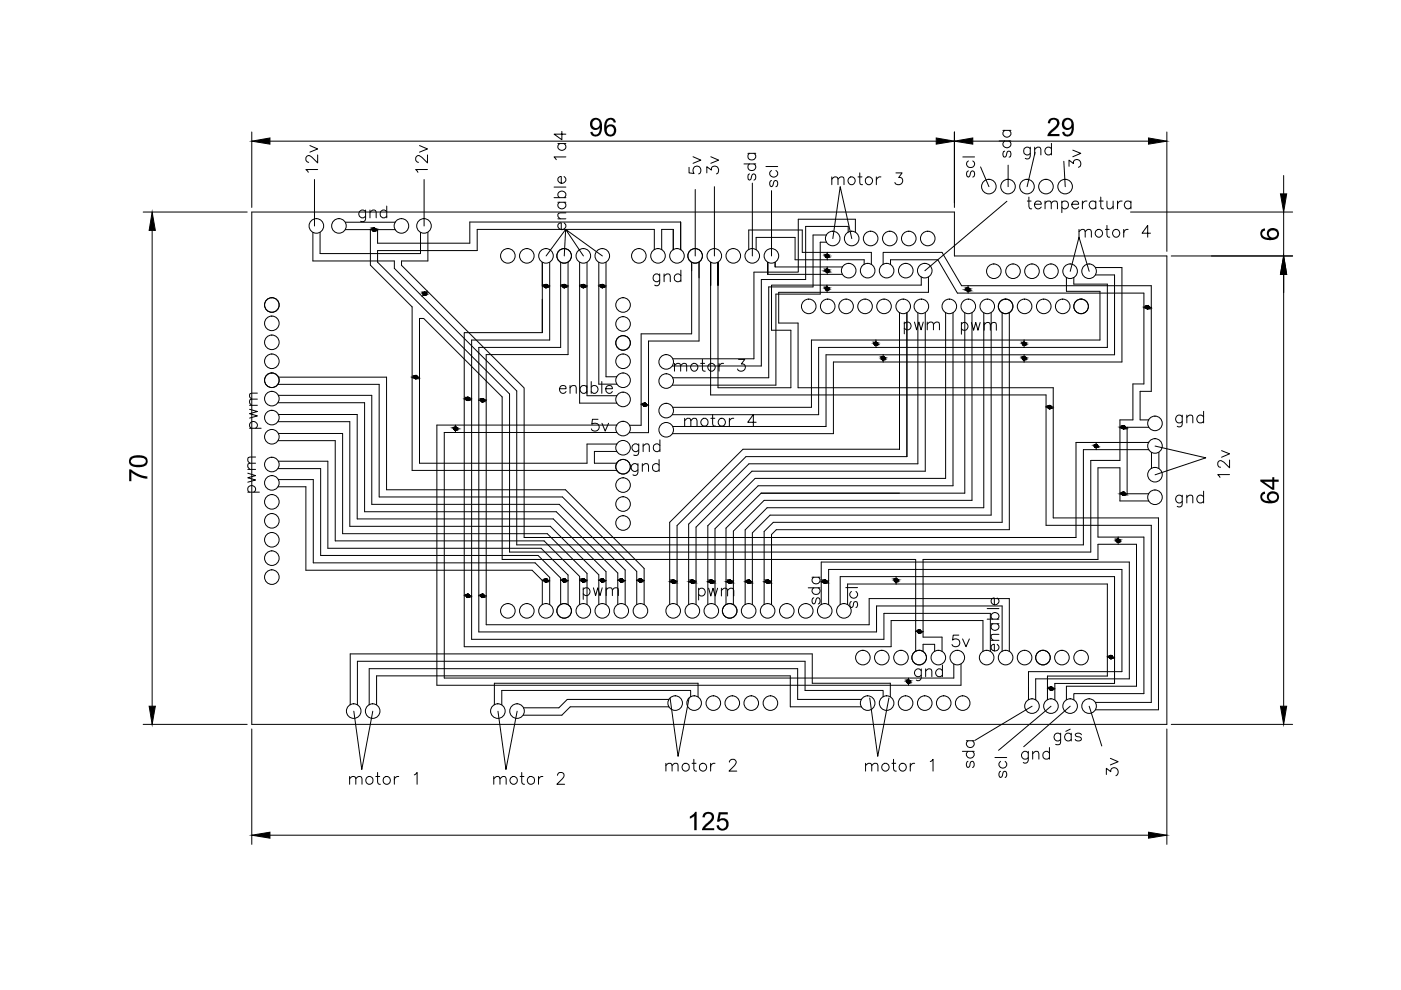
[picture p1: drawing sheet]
<svg xmlns="http://www.w3.org/2000/svg" width="297mm" height="210mm" viewBox="0 0 297 210" stroke-linecap="round" stroke-linejoin="round" font-family="sans-serif">
<!-- layer: 0 -->
<g fill="none" stroke="#000" stroke-width=".21">
<path d="M53.4 28v16M57.2 29.9h141.3M65.7 30.9l1.7 .7-1.7 .7M66.7 38.1v9.8M67.4 35.9h-2.5l.5 .6M67.4 32.9v1.6l-1.6-1.4a.61 .61 0 0 0-.9 .3l.1 .8 .4 .2M88.9 30.9l1.7 .7-1.7 .7M89.9 38.1v9.8M90.6 35.9h-2.5l.5 .6M90.6 32.9v1.6l-1.5-1.4a.57 .57 0 0 0-1 .3l.2 .8 .4 .2M117.5 39.7h2.5M118.3 30.4h1.7"/>
<path d="M118.7 30.4a.8 .8 0 0 0-.2 1.2 .8 .8 0 0 0 1.2 0 .8 .8 0 0 0-.1-1.2M119.1 27.9v1.7l-1.6-1.2h2.5M119.6 37.4a.8 .8 0 0 1 .2 1.2 .8 .8 0 0 1-1.2 .1 .8 .8 0 0 1-.1-1.2l.5-.1v1.5M120 33.3h-2.5l.4 .6M146.1 35.5v1.2l1.1 .1a.9 .9 0 0 1-.1-1.3 .9 .9 0 0 1 1.3 0 .9 .9 0 0 1-.1 1.3l-.2 .1M146.9 33.2l1.7 .8-1.7 .6M149.9 36.7v-1.4l.9 .8a.79 .79 0 0 1 .9-.9 .79 .79 0 0 1 .7 1.1l-.2 .4-.3 .2M150.7 33.2l1.7 .8-1.7 .6M151.5 39.6v14.7M157.7 34.8h2.5M158.6 32.5h1.6M158.9 36.9a.78 .78 0 0 0 0 1.3l.3-.1a1.16 1.16 0 0 1 .7-1.2 .73 .73 0 0 1 .4 .6 .73 .73 0 0 1-.4 .7"/>
<path d="M158.9 34.8a.78 .78 0 0 0-.1 1.1 .78 .78 0 0 0 1.2 0 .78 .78 0 0 0-.1-1.1M158.9 32.5a.78 .78 0 0 0-.1 1.2 .78 .78 0 0 0 1.2 0 .78 .78 0 0 0-.1-1.2M159.5 38.8v15.5M162.4 35.3h2.5M163.6 38.3a.73 .73 0 0 0-.4 .6 .73 .73 0 0 0 .4 .7l.2-.1 .4-1.1 .3-.1a.73 .73 0 0 1 .4 .6 .73 .73 0 0 1-.4 .7M163.6 36.2a.78 .78 0 0 0-.1 1.1 .78 .78 0 0 0 1.1 0 .78 .78 0 0 0-.1-1.1M176.4 38l.6-.5 .5 .1 .2 1.6M176.4 37.5v1.7M177.7 38l.6-.5 .6 .1v1.6M181.9 37.5h.9M182.3 36.7v2l.1 .3 .5 .2M185.8 37.5v1.7"/>
<path d="M186.8 37.5a.87 .87 0 0 0-1 .7M189.9 36.7h1.4l-.8 .9a.79 .79 0 0 1 .9 .9 .79 .79 0 0 1-1.1 .7l-.4-.2-.2-.3M202.4 28v16M204.1 33.3h2.5M205.3 36.2a.73 .73 0 0 0-.4 .7 .73 .73 0 0 0 .4 .6l.4-.3 .2-.8 .3-.2a.73 .73 0 0 1 .5 .7 .73 .73 0 0 1-.5 .6M205.3 34.1a.78 .78 0 0 0-.1 1.2 .78 .78 0 0 0 1.2 0 .78 .78 0 0 0-.2-1.2M206.2 29.9h37.3M207.9 35.4l1.8 4.2M211.8 29.9h2.5M212.6 27.6h1.7M213 32a.7 .7 0 0 0-.4 .7 .7 .7 0 0 0 .4 .6l.2-.1 .4-1.1 .4-.1a.7 .7 0 0 1 .4 .7 .7 .7 0 0 1-.4 .6M213 29.9a.8 .8 0 0 0-.1 1.2 .8 .8 0 0 0 1.2 0 .8 .8 0 0 0-.1-1.2"/>
<path d="M213 27.6a.8 .8 0 0 0-.1 1.2 .8 .8 0 0 0 1.2 0 .8 .8 0 0 0-.1-1.2M213.7 35v4.6M218.4 31.2v1.9a.64 .64 0 0 1-.3 .6 .64 .64 0 0 1-.7-.1M218.4 31.5a.79 .79 0 0 0-1.1-.1 .79 .79 0 0 0 0 1.2 .79 .79 0 0 0 1.1-.1M219.4 31.7l.6-.5 .6 .1 .1 1.6M219.4 31.2v1.7M219.5 32.3l-1.7 7.3M222.9 31.5a.79 .79 0 0 0-1.1-.1 .79 .79 0 0 0 0 1.2 .79 .79 0 0 0 1.1-.1M222.9 30.4v2.5M225.6 34.2l.2 5.4M226.7 35.3v-1.3l.9 .7a.81 .81 0 0 1 .9-.9 .81 .81 0 0 1 .7 1.1l-.2 .4-.4 .2M227.5 31.8l1.7 .7-1.7 .7"/>
<path d="M247.4 28v25.3M272.2 37.2v3.9M30.4 45h22M32.3 48.9v100.8M53.4 45h149v9.3h45v99.3h-194zM66.3 49.3v6h17.3v1.6l5.9 5.9M67.9 49.3v4.5h21.3v-4.5M73.2 47.1h10.6M73.2 48.7h10.6M77.5 44.5v1.9l-.1 .4a.73 .73 0 0 1-.9 .1M77.5 44.9a.81 .81 0 0 0-1.2-.1 .81 .81 0 0 0 0 1.2 .81 .81 0 0 0 1.2-.2M78.4 45l.6-.5 .6 .2 .2 1.5"/>
<path d="M78.4 44.5v1.7M78.5 48.7v7.5l8.9 8.9v34.6h43.4M80.1 48.7v2.9h19.5v-4.5h44.7v5.9M82 44.9a.79 .79 0 0 0-1.2-.1 .79 .79 0 0 0 0 1.1 .79 .79 0 0 0 1.2-.1M82 43.7v2.5M90.7 49.3v6h-5.6v1l5.5 5.4M115.8 54.3l4.1-5.7-.3 5.7M116.5 55.6v16.5h-16.5v63.5h87.4v-5.6h22.6v8.1M117.5 41.9h2.5M118.3 46.4h1.7M118.3 42.9h1.7M118.7 42.9a.78 .78 0 0 0-.2 1.1 .78 .78 0 0 0 1.2 0 .78 .78 0 0 0-.1-1.1"/>
<path d="M118.7 41.9a.78 .78 0 0 1-.2-1.1 .78 .78 0 0 1 1.2 0 .78 .78 0 0 1-.1 1.1M118.9 55.6v18.1h-17.4v60.3h84.3v-5.5h26.7v9.6M119.6 47.2a.8 .8 0 0 1 .2 1.2 .8 .8 0 0 1-1.2 .1 .8 .8 0 0 1-.1-1.1l.5-.2v1.5M120 45.1l-1.6 .2-.1 .5 .5 .6M120.4 55.6v19.6h-17.3v57.3h81.2v-5.6h29.7v11.2M122.9 55.6v29.9h7.9M123.7 54.3l-3.8-5.7 7.8 5.7M124.5 55.6v28.3h6.3M127 55.6v25.8h3.8M128.5 55.6v24.3h2.3M138.7 53v-4.4h-37.5v4.5h-21.1v2.5l27.9 27.9v33.6h123.3v-19.5h6.1v-7M139.9 58.1v1.9a.66 .66 0 0 1-1.1 .5"/>
<path d="M139.9 58.5a.78 .78 0 0 0-1.2-.2 .78 .78 0 0 0 0 1.2 .78 .78 0 0 0 1.2-.1M140.3 53v-4.4h2.4v4.4M140.8 58.5l.6-.4 .6 .1 .1 1.5M140.8 58.1v1.6M144.4 58.5a.78 .78 0 0 0-1.2-.2 .78 .78 0 0 0 0 1.2 .78 .78 0 0 0 1.2-.1M144.4 57.3v2.4M146.6 55.6v15.2h-10.7v19.4h-2.4M147.4 40.2v14.1M148.2 55.6v16.7h-10.7v19.4h-4.1M150.7 55.6v28.1h71.1v27.7h22.3v37.5h-11.8M152.2 55.6v4.9v-4.9M152.2 55.6v26.6h15.5v-12.2h-4.1v-9.5h11.7v1.5h21.6v-3.3"/>
<path d="M158.8 53v-4.2h11.3v4.7h5.3M160.3 53v-2.7h8.3v4.8h14.6v.9M162.8 58v-2.4v2.6M162.8 58.2h15.8M162.8 55.6v2.6M163.6 40.4v13.9M164.3 56.6v-1v1h14.3M175.2 49.8h-2.8v11h-9.4v19.3h-20.3M175.2 51.4h-1.3v11h-9.4v19.3h-21.9M175.4 55.1v-1.6h9.3v2.5M175.4 56.6v1.6M176.6 50.6l1.5-11 2.5 11"/>
<path d="M179.8 49.2v-1.2h-9v11.3h-9.4v18.3h-18.8M181.4 49.2v-2.7h-12.2v11.2h-9.3v18.4h-17.2M187.2 56v-2.5h12.5l4.2 7.1h1.3M188.8 56v-.9h10l4.2 7h2.2M195.3 58.7v1.8h-20M213.5 42.7l-17.4 14.7M217.8 42.6h.8M218.1 41.8v2l.2 .4 .4 .1M219.3 43.3h1.5a.76 .76 0 0 0-1.1-.6 .76 .76 0 0 0-.2 1.2 .73 .73 0 0 0 .6 .4 .73 .73 0 0 0 .7-.4M221.6 43.1a.86 .86 0 0 1 1.2-.4l.1 1.6M221.6 42.6v1.7M222.9 43.1a.86 .86 0 0 1 1.2-.4l.1 1.6"/>
<path d="M225.1 43a.78 .78 0 0 1 1.2-.1 .78 .78 0 0 1 0 1.1 .78 .78 0 0 1-1.2-.1M225.1 42.6v2.5M226.1 58.8v3h7.1v10.3h-61.2v14.3h-29.3M226.9 57.5l1.9-7.2 2.1 7.2M227.2 43.3h1.5a.76 .76 0 0 0-1.1-.6 .76 .76 0 0 0-.2 1.2 .73 .73 0 0 0 .6 .4 .73 .73 0 0 0 .7-.4M227.7 58.8v1.4h7.1v13.5h-17.7M228.8 49.1l.6-.5 .6 .2 .1 1.5M228.8 48.6v1.7M229.5 42.6v1.7M230.1 49.1l.6-.5 .6 .2 .1 1.5M230.5 42.6a.78 .78 0 0 0-1 .7M232.3 56.7h5.6v20.1h-61.2v15.1h-34.1"/>
<path d="M232.3 58.3h4v16.9h-61.2v15.2h-32.4M232.3 43a.78 .78 0 0 0-1.1-.1 .78 .78 0 0 0 0 1.1 .78 .78 0 0 0 1.1-.1M232.3 42.6v1.7M233 42.6h.9M233.4 41.8v2l.1 .4 .5 .1M234.4 48.6h.8M234.7 42.6l.1 1.6 .6 .1 .6-.5M234.7 47.8v2l.1 .4 .5 .1M236 42.6v1.7M236.9 42.6v1.7M237.9 42.6a.78 .78 0 0 0-1 .7M238.3 48.6v1.7"/>
<path d="M239.2 48.6a.79 .79 0 0 0-.9 .8M239.7 45h34.4M239.8 43a.78 .78 0 0 0-1.2-.1 .78 .78 0 0 0 0 1.1 .78 .78 0 0 0 1.2-.1M239.8 42.6v1.7M243.9 49.4h-1.8l1.2-1.6v2.5M248.3 54.3h25.8M272.2 45v9.3M272.2 58.2v91.5M59 80h23v23.8h37.9l16.7 16.7v7.7M87.4 80h1.5M89.5 62.8l20.1 20.1v32.6h120.1v-20.2h13.9M90.6 61.7l20.5 20.6v31.7h117v-20.2h15.5"/>
<path d="M90.6 61.7l-1.1 1.1M115 70.5h-16.6v14.1M115 63.5v7M116.5 60.7h-1.5v-5.1v14.9M118.9 60.7h1.5M122.9 60.7h1.6M127 60.7h1.5M143 77.5l.6-.5 .6 .2 .1 1.5M143 77v1.7M144.3 77.5l.6-.5 .6 .2 .1 1.5M148.5 77h.9M148.9 76.2v2l.1 .4 .5 .1"/>
<path d="M152.4 77v1.7M153.4 77a.87 .87 0 0 0-1 .7M156.6 76.2h1.3l-.7 1a.8 .8 0 0 1 .9 .9 .8 .8 0 0 1-1.2 .6l-.3-.1-.2-.4M175.3 62h-10.2v6.5h4.1v13.7h54.1v27.6h22.3v40.7h-13.3M185.7 72.1v1.6h31.4M185.7 73.7h-12.1v14.2h-31M187.2 75.2v1.6M190.7 66.3v29h-33.2l-15.5 15.4v17.5M191.7 68.6a.81 .81 0 0 1 1.2-.1 .81 .81 0 0 1 0 1.2 .81 .81 0 0 1-1.2-.1M191.7 68.3v2.5M192.3 66.3v30.5h-34.1l-14.6 14.6v16.8M193.9 68.3l.5 1.6 .4-1.6 .5 1.6 .4-1.6"/>
<path d="M194.6 66.3v32h-35.8l-12.8 12.8v17.1M196.2 66.3v33.6h-36.8l-11.8 11.9v16.4M196.6 68.7l.6-.4 .6 .1 .1 1.5M196.6 68.3v1.6M197.9 68.7l.6-.4 .6 .1 .1 1.5M200.5 66.3v35.1h-40.4l-10 10.1v16.7M202.1 66.3v36.7h-41.4l-9.1 9.1v16.1M203.8 68.7a.78 .78 0 0 1 1.2-.1 .78 .78 0 0 1 0 1.2 .78 .78 0 0 1-1.2-.1M203.8 68.4v2.5M204.6 66.3v38.3h-43.2l-7.5 7.4v16.2M206 68.4l.4 1.6 .5-1.6 .4 1.6 .5-1.6M206.1 66.3v39.8h-44.1l-6.5 6.5v15.6"/>
<path d="M208.6 66.3v41.4h-46l-4.6 4.7v15.8M208.7 68.9l.6-.5 .5 .1 .2 1.5M208.7 68.4v1.6M210 68.9l.6-.5 .6 .1v1.5M210.1 66.3v42.9h-46.8l-3.8 3.8v15.2M212.5 66.3v44.4h-48.5l-2 2v15.5M214 66.3v46h-49.4l-1 1v14.9M217.1 72.1v1.6M217.1 75.2v1.6M242.5 65.2h1.6M52.5 99.5h1.7M52.9 86.8l1.7 .4-1.7 .5 1.7 .5-1.7 .4"/>
<path d="M52.9 90.8h2.5M52.9 85.9h1.7M53.3 90.8a.8 .8 0 0 1-.2-1.2 .8 .8 0 0 1 1.2 0 .8 .8 0 0 1-.1 1.2M54.2 98.2l-1.6 .1-.1 .6 .5 .6M54.2 96.9l-1.6 .1a.86 .86 0 0 0 .4 1.2M54.6 84.6l-1.6 .2a.86 .86 0 0 0 .4 1.1M54.6 83.4l-1.6 .1-.1 .6 .5 .5M58.9 81.5h21.5v23.9h38.9l15.7 15.8v7M58.9 89.4h15.3v22.2h42.5l10.3 10.3v6.3M58.9 93.4h12.2v21.3h44.3l7.5 7.5v6M58.9 85.4h18.4v23.1h40.6l13.1 13v6.7M58.9 99.4h9.1v18.4h46.1l4.8 4.8v5.6"/>
<path d="M59 87.9h16.7v22.1h41.6l11.2 11.2v7M59 91.9h13.6v21.3h43.4l8.5 8.4v6.6M59 83.8h19.8v23.1h39.8l13.9 14v7.3M59 97.8h10.5v18.4h45.2l5.7 5.7v6.3M96.6 90.1h34.2M96.6 91.7h34.2M98.4 84.6v52.5h90.5v-5.5h19.5v6.5M98.4 84.6h1.6M101.5 84.9h1.6M118.6 82.4h1.4a.75 .75 0 0 0-1-.6 .75 .75 0 0 0-.3 1.2 .7 .7 0 0 0 .7 .4 .7 .7 0 0 0 .6-.4M120.9 82.2a.86 .86 0 0 1 1.1-.4l.2 1.6M120.9 81.7v1.7"/>
<path d="M124.4 82.1a.8 .8 0 0 0-1.2-.1 .8 .8 0 0 0 0 1.1 .8 .8 0 0 0 1.2-.1M124.4 81.7v1.7M125.3 82.1a.8 .8 0 0 1 1.2-.1 .8 .8 0 0 1 0 1.1 .8 .8 0 0 1-1.2-.1M125.3 80.9v2.5M126.8 88.9h-1.2l-.1 1.1a.9 .9 0 0 1 1.3-.1 .9 .9 0 0 1 0 1.3 .9 .9 0 0 1-1.3-.1l-.1-.2M127.6 80.9v2.5M127.6 89.7l.7 1.7 .7-1.7M128.4 82.4h1.4a.72 .72 0 0 0-.8-.7 .72 .72 0 0 0-.6 1 .74 .74 0 0 0 .6 .7 .74 .74 0 0 0 .8-.4M130.8 94.1h-6.3v4.1h-35.6v-30.7h.9l16.7 16.7v34.4h87.6v19.5M130.8 95.7h-4.8v2.5h4.8M135.3 98.3v1.9a.66 .66 0 0 1-1.1 .5M135.3 98.6a.81 .81 0 0 0-1.2-.1 .81 .81 0 0 0 0 1.2 .81 .81 0 0 0 1.2-.1"/>
<path d="M135.4 94.1l-.1 2.3a.73 .73 0 0 1-.9 .1M135.4 94.4a.8 .8 0 0 0-1.2-.1 .8 .8 0 0 0 0 1.2 .8 .8 0 0 0 1.2-.1M135.9 85.8h1.6M136.2 98.8l.6-.5 .6 .1 .1 1.5M136.2 98.3v1.6M136.4 94.6l.5-.5 .6 .1 .2 1.6M136.4 94.1v1.7M139.7 98.6a.79 .79 0 0 0-1.1-.1 .79 .79 0 0 0 0 1.2 .79 .79 0 0 0 1.1-.1M139.7 97.5v2.4M139.9 94.4a.78 .78 0 0 0-1.1-.1 .78 .78 0 0 0 0 1.2 .78 .78 0 0 0 1.1-.1M139.9 93.3v2.5M145.2 89.2l.6-.5 .5 .1 .2 1.5"/>
<path d="M145.2 88.7v1.6M146.5 89.2l.6-.5 .6 .1 .1 1.5M150.7 88.7h.9M151.1 87.9v2l.1 .4h.5M154.6 88.7v1.6M155.6 88.7a.79 .79 0 0 0-1 .7M160.3 89.5h-1.8l1.2-1.6v2.4M221.8 86.3h1.5M232.4 93.8v1.5M239 90.6h4.6M239 90.6v14.1M243.6 89h-1.9v-6h2.4v-22.4h-38.9v1.5h37.3v19.3h-2.3v7.6h-2.8v1.6h1.6"/>
<path d="M244.1 95.9v3.4M244.9 94.6l10.8 2.5-10.8 3.6M245.7 95.9v3.4M250.7 88v1.9a.64 .64 0 0 1-.4 .6 .64 .64 0 0 1-.7-.1M250.7 88.4a.78 .78 0 0 0-1.2-.1 .78 .78 0 0 0 0 1.1 .78 .78 0 0 0 1.2-.1M251.6 88.5l.6-.5 .6 .1 .1 1.6M251.6 88v1.7M255.2 88.4a.8 .8 0 0 0-1.2-.1 .8 .8 0 0 0 0 1.2 .8 .8 0 0 0 1.2-.2M255.2 87.2v2.5M259 95.5l1.7 .7-1.7 .7M260.7 97.5v1.7l-1.2-1.2a.79 .79 0 0 0-1.2-.1 .88 .88 0 0 0 .1 1.1l.4 .1M52.5 100.3l1.7 .5-1.7 .5 1.7 .5-1.7 .4"/>
<path d="M52.5 104.4h2.5M52.9 104.4a.78 .78 0 0 1-.1-1.2 .78 .78 0 0 1 1.1 0 .78 .78 0 0 1-.1 1.2M58.9 103.2h6v17.7h47.9l2.2 2.2M59 101.7h7.4v17.6h47.1l3 3.1v.7h-1.5M237.1 113.9v1.5M237.4 104.7v-5.5h-4.6v14.7h9.7v33.2h-14.8v1.3M239 104.7h-1.6v1.5h6.2M239 104.7h4.6M250.7 105v1.9a.64 .64 0 0 1-.4 .6 .64 .64 0 0 1-.7-.1M250.7 105.3a.79 .79 0 0 0-1.2-.1 .79 .79 0 0 0 0 1.2 .79 .79 0 0 0 1.2-.1M251.6 105.5l.6-.5 .6 .1 .1 1.5M251.6 105v1.6"/>
<path d="M255.2 105.3a.81 .81 0 0 0-1.2-.1 .81 .81 0 0 0 0 1.2 .81 .81 0 0 0 1.2-.1M255.2 104.1v2.5M260.7 100.6h-2.5l.5 .6M98.4 126.3h1.6M101.5 126.3h1.6M115 123.1v5.1M116.5 123.1v5.1M118.9 123.1h1.5M122.9 123.1h1.6M123.7 125a.8 .8 0 0 1 1.1-.2 .8 .8 0 0 1 0 1.2 .8 .8 0 0 1-1.1-.1M123.7 124.6v2.5M125.8 124.6l.5 1.7 .4-1.7 .5 1.7 .5-1.7"/>
<path d="M127 123.1h1.5M128.5 125.1a.86 .86 0 0 1 1.2-.4l.1 1.6M128.5 124.6v1.7M129.8 125.1a.86 .86 0 0 1 1.2-.4l.1 1.6M131 123.1h1.5M135 123.1h1.6M142 123.3h1.6M146 123.3h1.6M148.1 125.1a.79 .79 0 0 1 1.2-.1 .79 .79 0 0 1 0 1.1 .79 .79 0 0 1-1.2-.1M148.1 124.7v2.5M150.1 123.3h1.5M150.2 124.7l.5 1.7 .5-1.7 .4 1.7 .5-1.7"/>
<path d="M153 125.2l.5-.5 .6 .1 .2 1.6M153 124.7v1.7M153.9 123.3h1.6M154.3 125.2l.6-.5 .5 .1 .2 1.6M158 123.3h1.5M162 123.3h1.6M171.4 124.6h2.5M172.2 122.4h1.7M172.6 126.7a.73 .73 0 0 0-.5 .7 .73 .73 0 0 0 .5 .7l.2-.2 .3-1 .4-.2a.73 .73 0 0 1 .4 .7 .73 .73 0 0 1-.4 .7M172.6 124.6a.78 .78 0 0 0-.2 1.2 .78 .78 0 0 0 1.2 0 .78 .78 0 0 0-.1-1.2M172.6 122.4a.78 .78 0 0 0-.2 1.1 .78 .78 0 0 0 1.2 0 .78 .78 0 0 0-.1-1.1M174.1 128.2v-9h65.3v24.7h-19.8v4.5"/>
<path d="M174.1 123.3h1.6M175.7 128.2v-7.5h62.2v21.7h-19.8v6M178.1 128.2v-5.9h58.2v22.6h-12.7v3.5M179.3 124.6h2.5M179.7 128.2v-4.4h55.1v19.5h-12.7v5.1M180.5 127.6a.74 .74 0 0 0 0 1.2l.4-.3 .2-.9h.4a.74 .74 0 0 1 0 1.2M180.5 125.4a.81 .81 0 0 0-.1 1.2 .81 .81 0 0 0 1.2 0 .81 .81 0 0 0-.1-1.2M190 122.3v1.5M194.1 133.9h1.6M195.7 138.1v-1.5h2.5v1.5M199.7 138.1v-3h-4v-16.5h37.1v-3.2h8.2v30.1h-14.9v2.9M203.3 134.7h-1.2l-.1 1a.87 .87 0 0 1 1.3 0 .87 .87 0 0 1-.2 1.3 .87 .87 0 0 1-1.3-.3"/>
<path d="M204.1 135.5l.7 1.6 .7-1.6M209.3 131.3h2.5M209.3 129h2.5M210.1 135.8h1.7M210.1 132.2h1.7M210.5 132.2a.78 .78 0 0 0-.1 1.2 .78 .78 0 0 0 1.1 0 .78 .78 0 0 0-.1-1.2M210.5 131.3a.78 .78 0 0 1-.1-1.2 .78 .78 0 0 1 1.1 0 .78 .78 0 0 1-.1 1.2M211.4 136.6a.78 .78 0 0 1 .2 1.1 .78 .78 0 0 1-1.1 .1 .78 .78 0 0 1-.1-1.1l.4-.1v1.4M211.4 126.8a.8 .8 0 0 1 .2 1.1 .8 .8 0 0 1-1.1 .2 .8 .8 0 0 1-.1-1.2l.4-.1v1.4M211.8 134.5l-1.6 .1a.86 .86 0 0 0 .4 1.2M234.8 139.3h1.5M30.4 153.6h22"/>
<path d="M53.4 154.6v24.4M75 150.8l1.7 12.4 2.3-12.4M79.8 149.4v-6.1h87.8v6.6h15M105.6 150.8l1.7 12.4 2.3-12.4M141.8 148.3h-21.5l-1.8 1.8h-7.5M141.8 149.9h-20.9l-1.8 1.7h-8.1M142.1 148l1.7 12.4 2.3-12.4M146.4 147.7v-1.3h-40v3M148 147.7v-2.8h-43.2v4.5M182.6 148.3h-13.5v-6.5h-90.8v7.6M184.4 148l1.7 12.4 2.4-12.4M187.2 147.7v-1.3h-16.5v-6.2h-94.9v9.2"/>
<path d="M188.8 147.7v-2.8h-16.6v-6.3h-97.9v10.8M192.6 143.8h-98.4v-52.1h2.4v-1.6h-4v55.2h100M195.3 141.8v1.9a.66 .66 0 0 1-1 .5M195.3 142.2a.8 .8 0 0 0-1.2-.1 .8 .8 0 0 0 0 1.2 .8 .8 0 0 0 1.2-.2M196.3 142.3l.6-.5 .5 .1 .2 1.6M196.3 141.8v1.7M199.8 142.2a.8 .8 0 0 0-1.2-.1 .8 .8 0 0 0 0 1.2 .8 .8 0 0 0 1.2-.2M199.8 141v2.5M202.2 140.8v3h-9.6v1.5h11.2v-4.5M204 159.3h2.5M204.9 157.1h1.6M205.2 159.3a.81 .81 0 0 0-.1 1.2 .81 .81 0 0 0 1.2 0 .81 .81 0 0 0-.1-1.2"/>
<path d="M205.2 157.1a.81 .81 0 0 0-.1 1.1 .81 .81 0 0 0 1.2 0 .81 .81 0 0 0-.1-1.1M218 159.3v1.9a.66 .66 0 0 1-1 .5M218 159.7a.8 .8 0 0 0-1.2-.1 .8 .8 0 0 0 0 1.1 .8 .8 0 0 0 1.2-.1M218.1 146h.1M218.8 149.7l-12.1 7.3M218.9 159.8l.6-.5 .6 .1 .2 1.6M218.9 159.3v1.7M222.1 146h1.5M222.5 159.7a.78 .78 0 0 0-1.1-.1 .78 .78 0 0 0 0 1.1 .78 .78 0 0 0 1.1-.1M222.5 158.5v2.5M222.8 149.7l-11.1 9.4M224.9 155.4l-.1 2.3a.81 .81 0 0 1-1 .1"/>
<path d="M224.9 155.8a.79 .79 0 0 0-1.2-.1 .79 .79 0 0 0 0 1.2 .79 .79 0 0 0 1.2-.1M226.9 154.6l-.9 .5M226.9 149.7l-9.9 8.6M227.1 155.8a.79 .79 0 0 0-1.1-.1 .79 .79 0 0 0 0 1.2 .79 .79 0 0 0 1.1-.1M227.1 155.4v1.7M229.3 155.8a.78 .78 0 0 0-1.3 0l.3 .4 .9 .2 .1 .4a.78 .78 0 0 1-1.3 0M230.9 149.7l2.7 8.5M247.4 154.6v24.4M248.3 153.6h25.8M57.2 177.1h186.3M74.1 165.1l.6-.5 .6 .2 .1 1.5M74.1 164.6v1.7"/>
<path d="M75.4 165.1l.6-.5 .6 .2 .2 1.5M79.7 164.6h.8M80.1 163.8v2l.1 .4 .4 .1M83.6 164.6v1.7M84.5 164.6a.79 .79 0 0 0-.9 .8M87.8 164.3l.6-.5v2.5M104.7 165.1l.6-.5 .6 .2 .1 1.5M104.7 164.6v1.7M106 165.1l.6-.5 .6 .2 .1 1.5M110.3 164.6h.8M110.6 163.8v2l.1 .4 .5 .1M114.2 164.6v1.7"/>
<path d="M115.1 164.6a.79 .79 0 0 0-.9 .8M118.2 164.4l.2-.5a.8 .8 0 0 1 1.1 .1 .85 .85 0 0 1-.2 1.1l-1.2 1.2h1.6M141.2 162.3l.6-.5 .6 .2 .1 1.5M141.2 161.8v1.7M142.5 162.3l.6-.5 .6 .2 .1 1.5M146.7 161.8h.9M147.1 161v2l.1 .4 .5 .1M150.7 161.8v1.7M151.6 161.8a.79 .79 0 0 0-.9 .8M154.6 161.6v-.1a.79 .79 0 0 1 1-.5l.2 .1a.55 .55 0 0 1 .2 .9l-1.4 1.5h1.6M183.5 162.3l.6-.5 .6 .2 .1 1.5M183.5 161.8v1.7"/>
<path d="M184.8 162.3l.6-.5 .6 .2 .1 1.5M189.1 161.8h.8M189.4 161v2l.2 .4 .4 .1M193 161.8v1.7M193.9 161.8a.79 .79 0 0 0-.9 .8M197.2 161.5l.6-.5v2.5M205.2 161.4a.79 .79 0 0 0 0 1.3l.4-.3 .2-.9 .4-.1a.79 .79 0 0 1 0 1.3M210.9 160.6h2.5M212.1 163.5a.79 .79 0 0 0 0 1.3 1.17 1.17 0 0 0 .6-1.1l.4-.2a.79 .79 0 0 1 0 1.3M212.1 161.4a.81 .81 0 0 0-.1 1.2 .81 .81 0 0 0 1.2 0 .81 .81 0 0 0-.1-1.2M234.6 164.2v-1.3l.9 .7a.82 .82 0 0 1 .9-.8 .82 .82 0 0 1 .7 1.1l-.2 .3-.3 .3M235.4 160.8l1.7 .7-1.7 .7"/>
<circle cx="180.6" cy="38.3" r=".8"/>
<circle cx="184.2" cy="38.3" r=".81"/>
<circle cx="209.7" cy="39.6" r="1.55"/>
<circle cx="213.7" cy="39.6" r="1.55"/>
<circle cx="217.7" cy="39.6" r="1.55"/>
<circle cx="221.8" cy="39.6" r="1.55"/>
<circle cx="225.8" cy="39.6" r="1.55"/>
<circle cx="67.1" cy="47.9" r="1.55"/>
<circle cx="71.9" cy="47.9" r="1.55"/>
<circle cx="79.3" cy="48.7" r=".36"/>
<circle cx="85.1" cy="47.9" r="1.55"/>
<circle cx="89.9" cy="47.9" r="1.55"/>
<circle cx="107.7" cy="54.3" r="1.55"/>
<circle cx="111.7" cy="54.3" r="1.55"/>
<circle cx="115.8" cy="54.3" r="1.55"/>
<circle cx="119.6" cy="54.3" r="1.55"/>
<circle cx="123.7" cy="54.3" r="1.55"/>
<circle cx="127.7" cy="54.3" r="1.55"/>
<circle cx="135.4" cy="54.3" r="1.55"/>
<circle cx="139.5" cy="54.3" r="1.55"/>
<circle cx="143.5" cy="54.3" r="1.55"/>
<circle cx="147.4" cy="54.3" r="1.55"/>
<circle cx="151.4" cy="54.3" r="1.55"/>
<circle cx="155.5" cy="54.3" r="1.55"/>
<circle cx="159.5" cy="54.3" r="1.55"/>
<circle cx="163.6" cy="54.3" r="1.55"/>
<circle cx="175.4" cy="54.3" r=".36"/>
<circle cx="175.4" cy="57.4" r=".36"/>
<circle cx="176.6" cy="50.6" r="1.55"/>
<circle cx="179.9" cy="57.4" r="1.55"/>
<circle cx="180.6" cy="50.6" r="1.55"/>
<circle cx="184" cy="57.4" r="1.55"/>
<circle cx="184.6" cy="50.6" r="1.55"/>
<circle cx="188" cy="57.4" r="1.55"/>
<circle cx="188.7" cy="50.6" r="1.55"/>
<circle cx="192" cy="57.4" r="1.55"/>
<circle cx="192.7" cy="50.6" r="1.55"/>
<circle cx="196.1" cy="57.4" r="1.55"/>
<circle cx="196.7" cy="50.6" r="1.55"/>
<circle cx="210.7" cy="57.5" r="1.55"/>
<circle cx="214.8" cy="57.5" r="1.55"/>
<circle cx="218.8" cy="57.5" r="1.55"/>
<circle cx="222.8" cy="57.5" r="1.55"/>
<circle cx="226.9" cy="57.5" r="1.55"/>
<circle cx="230.9" cy="57.5" r="1.55"/>
<circle cx="233" cy="49.4" r=".81"/>
<circle cx="236.6" cy="49.4" r=".8"/>
<circle cx="57.6" cy="72.6" r="1.55"/>
<circle cx="57.6" cy="68.6" r="1.55"/>
<circle cx="57.6" cy="76.6" r="1.55"/>
<circle cx="57.6" cy="64.7" r="1.55"/>
<circle cx="88.1" cy="79.9" r=".36"/>
<circle cx="90" cy="62.3" r=".36"/>
<circle cx="115.8" cy="60.6" r=".36"/>
<circle cx="119.6" cy="60.6" r=".36"/>
<circle cx="123.7" cy="60.6" r=".36"/>
<circle cx="127.7" cy="60.6" r=".36"/>
<circle cx="132.1" cy="68.7" r="1.55"/>
<circle cx="132.1" cy="76.6" r="1.55"/>
<circle cx="132.1" cy="72.7" r="1.55"/>
<circle cx="132.1" cy="64.7" r="1.55"/>
<circle cx="141.2" cy="76.7" r="1.55"/>
<circle cx="147.2" cy="77.8" r=".8"/>
<circle cx="150.9" cy="77.8" r=".81"/>
<circle cx="171.5" cy="65" r="1.55"/>
<circle cx="175.3" cy="61.2" r=".36"/>
<circle cx="175.5" cy="65" r="1.55"/>
<circle cx="179.4" cy="65" r="1.55"/>
<circle cx="183.4" cy="65" r="1.55"/>
<circle cx="185.7" cy="72.9" r=".36"/>
<circle cx="187.2" cy="76" r=".36"/>
<circle cx="187.4" cy="65" r="1.55"/>
<circle cx="191.5" cy="65" r="1.55"/>
<circle cx="195.3" cy="65" r="1.55"/>
<circle cx="201.3" cy="65" r="1.55"/>
<circle cx="205.2" cy="61.4" r=".36"/>
<circle cx="205.3" cy="65" r="1.55"/>
<circle cx="209.3" cy="65" r="1.55"/>
<circle cx="213.2" cy="65" r="1.55"/>
<circle cx="217.1" cy="76" r=".36"/>
<circle cx="217.1" cy="72.9" r=".36"/>
<circle cx="217.2" cy="65" r="1.55"/>
<circle cx="221.3" cy="65" r="1.55"/>
<circle cx="225.3" cy="65" r="1.55"/>
<circle cx="229.2" cy="65" r="1.55"/>
<circle cx="243.3" cy="65.1" r=".36"/>
<circle cx="57.6" cy="88.5" r="1.55"/>
<circle cx="57.6" cy="80.6" r="1.55"/>
<circle cx="57.6" cy="92.6" r="1.55"/>
<circle cx="57.6" cy="84.5" r="1.55"/>
<circle cx="57.6" cy="98.5" r="1.55"/>
<circle cx="96.5" cy="90.9" r=".36"/>
<circle cx="99.2" cy="84.6" r=".36"/>
<circle cx="102.3" cy="84.9" r=".36"/>
<circle cx="132.1" cy="99" r="1.55"/>
<circle cx="132.1" cy="80.6" r="1.55"/>
<circle cx="132.1" cy="94.9" r="1.55"/>
<circle cx="132.1" cy="84.7" r="1.55"/>
<circle cx="132.1" cy="90.9" r="1.55"/>
<circle cx="136.7" cy="85.8" r=".36"/>
<circle cx="141.2" cy="87.1" r="1.55"/>
<circle cx="141.2" cy="91.1" r="1.55"/>
<circle cx="141.2" cy="80.8" r="1.55"/>
<circle cx="149.4" cy="89.5" r=".83"/>
<circle cx="153" cy="89.5" r=".82"/>
<circle cx="222.5" cy="86.3" r=".36"/>
<circle cx="232.4" cy="94.6" r=".36"/>
<circle cx="238.2" cy="90.6" r=".36"/>
<circle cx="244.9" cy="89.8" r="1.55"/>
<circle cx="244.9" cy="94.6" r="1.55"/>
<circle cx="57.6" cy="114.4" r="1.55"/>
<circle cx="57.6" cy="110.4" r="1.55"/>
<circle cx="57.6" cy="118.3" r="1.55"/>
<circle cx="57.6" cy="102.4" r="1.55"/>
<circle cx="57.6" cy="106.4" r="1.55"/>
<circle cx="132.1" cy="102.8" r="1.55"/>
<circle cx="132.1" cy="110.9" r="1.55"/>
<circle cx="132.1" cy="106.9" r="1.55"/>
<circle cx="237" cy="114.6" r=".36"/>
<circle cx="238.2" cy="104.7" r=".36"/>
<circle cx="244.9" cy="100.6" r="1.55"/>
<circle cx="244.9" cy="105.4" r="1.55"/>
<circle cx="57.6" cy="122.4" r="1.55"/>
<circle cx="99.2" cy="126.3" r=".36"/>
<circle cx="102.3" cy="126.3" r=".36"/>
<circle cx="107.7" cy="129.5" r="1.55"/>
<circle cx="111.7" cy="129.5" r="1.55"/>
<circle cx="115.8" cy="129.5" r="1.55"/>
<circle cx="115.8" cy="123" r=".36"/>
<circle cx="119.6" cy="129.5" r="1.55"/>
<circle cx="119.6" cy="123" r=".36"/>
<circle cx="123.7" cy="129.5" r="1.55"/>
<circle cx="123.7" cy="123" r=".36"/>
<circle cx="127.7" cy="129.5" r="1.55"/>
<circle cx="127.7" cy="123" r=".36"/>
<circle cx="131.7" cy="129.5" r="1.55"/>
<circle cx="131.7" cy="123" r=".36"/>
<circle cx="135.8" cy="129.5" r="1.55"/>
<circle cx="135.8" cy="123" r=".36"/>
<circle cx="142.7" cy="129.5" r="1.55"/>
<circle cx="142.7" cy="123.3" r=".36"/>
<circle cx="146.8" cy="129.5" r="1.55"/>
<circle cx="146.8" cy="123.3" r=".36"/>
<circle cx="150.8" cy="129.5" r="1.55"/>
<circle cx="150.8" cy="123.3" r=".36"/>
<circle cx="154.7" cy="129.5" r="1.55"/>
<circle cx="154.7" cy="123.3" r=".36"/>
<circle cx="158.7" cy="129.5" r="1.55"/>
<circle cx="158.7" cy="123.3" r=".36"/>
<circle cx="162.8" cy="129.5" r="1.55"/>
<circle cx="162.8" cy="123.3" r=".36"/>
<circle cx="166.8" cy="129.5" r="1.55"/>
<circle cx="170.8" cy="129.5" r="1.55"/>
<circle cx="174.9" cy="129.5" r="1.55"/>
<circle cx="174.9" cy="123.3" r=".36"/>
<circle cx="178.9" cy="129.5" r="1.55"/>
<circle cx="182.9" cy="139.4" r="1.55"/>
<circle cx="187" cy="139.4" r="1.55"/>
<circle cx="190" cy="123" r=".36"/>
<circle cx="191" cy="139.4" r="1.55"/>
<circle cx="194.9" cy="139.4" r="1.55"/>
<circle cx="194.9" cy="133.9" r=".36"/>
<circle cx="198.9" cy="139.4" r="1.55"/>
<circle cx="203" cy="139.4" r="1.55"/>
<circle cx="209.2" cy="139.4" r="1.55"/>
<circle cx="213.2" cy="139.4" r="1.55"/>
<circle cx="217.2" cy="139.4" r="1.55"/>
<circle cx="221.1" cy="139.4" r="1.55"/>
<circle cx="225.1" cy="139.4" r="1.55"/>
<circle cx="229.2" cy="139.4" r="1.55"/>
<circle cx="235.5" cy="139.3" r=".36"/>
<circle cx="75" cy="150.8" r="1.55"/>
<circle cx="79" cy="150.8" r="1.55"/>
<circle cx="105.6" cy="150.8" r="1.55"/>
<circle cx="109.6" cy="150.8" r="1.55"/>
<circle cx="143.1" cy="149.1" r="1.55"/>
<circle cx="147.2" cy="149.1" r="1.55"/>
<circle cx="151.2" cy="149.1" r="1.55"/>
<circle cx="155.3" cy="149.1" r="1.55"/>
<circle cx="159.3" cy="149.1" r="1.55"/>
<circle cx="163.3" cy="149.1" r="1.55"/>
<circle cx="184" cy="149.1" r="1.55"/>
<circle cx="188" cy="149.1" r="1.55"/>
<circle cx="192" cy="149.1" r="1.55"/>
<circle cx="192.6" cy="144.5" r=".36"/>
<circle cx="196.1" cy="149.1" r="1.55"/>
<circle cx="200.1" cy="149.1" r="1.55"/>
<circle cx="204.1" cy="149.1" r="1.55"/>
<circle cx="218.8" cy="149.7" r="1.55"/>
<circle cx="222.8" cy="149.7" r="1.55"/>
<circle cx="222.8" cy="146" r=".36"/>
<circle cx="226.9" cy="149.7" r="1.55"/>
<circle cx="230.9" cy="149.7" r="1.55"/>
<circle cx="78.3" cy="165.4" r=".83"/>
<circle cx="82" cy="165.4" r=".83"/>
<circle cx="108.9" cy="165.4" r=".83"/>
<circle cx="112.6" cy="165.4" r=".83"/>
<circle cx="145.4" cy="162.6" r=".83"/>
<circle cx="149" cy="162.7" r=".83"/>
<circle cx="187.7" cy="162.6" r=".83"/>
<circle cx="191.4" cy="162.6" r=".82"/>
</g>
<g fill="#000" stroke="#000" stroke-width=".21">
<path d="M53.4 29.9l3.8-.6v1.3zM198.5 29.3l3.9 .6-3.9 .7zM202.4 29.9l3.8-.6v1.3zM243.5 29.3l3.9 .6-3.9 .7zM32.3 45l.6 3.9h-1.3zM79 48.4l.2 .2h-.2zM79.1 49h.4zM79.2 48.3h.2zM79.3 48.7h.3v.1zM175.1 54l.1 .1h-.2zM175 57.2h.2zM175.2 54.6h.4z"/>
<path d="M175.2 57.7h.4zM175.3 53.9h.2zM175.3 57.1h.2zM175.4 54.3h.3v.1zM175.4 57.4h.3v.1zM272.2 54.3l.6 3.9h-1.3zM271.5 41.1h1.3l-.6 3.9zM87.9 79.7l.1 .1zM88.1 80h.4v.1zM88.1 79.6h.1zM89.8 62l.1 .1h-.2zM89.8 62.6h.5z"/>
<path d="M90 61.9h.2zM90 62.3h.4v.1zM115.5 60.4l.1 .1h-.2zM115.6 61h.4zM115.7 60.3h.2zM115.8 60.7h.3v.1zM119.4 60.4l.1 .1h-.2zM119.4 61h.4zM119.5 60.3h.3zM119.6 60.7h.4v.1zM123.4 60.4l.1 .1h-.1zM123.5 61h.4z"/>
<path d="M123.6 60.3h.2zM123.7 60.7h.3v.1zM127.5 60.4l.1 .1h-.2zM127.5 61h.4zM127.6 60.3h.2zM127.7 60.7h.4v.1zM175.1 61l.1 .1h-.2zM175.1 61.5h.5zM175.3 60.9h.2zM175.3 61.2h.4v.1zM185.4 72.7h.2zM185.5 73.2h.4z"/>
<path d="M185.6 72.6h.2zM185.7 72.9h.4v.1zM187 75.7l.1 .2h-.2zM187.1 76.3h.4zM187.2 75.6h.2zM187.2 76h.4v.1zM204.9 61.2h.2zM205 61.6h.4zM205.1 61h.3zM205.2 61.4h.4v.1zM216.9 72.6l.1 .1h-.2zM216.9 75.7l.1 .2h-.2z"/>
<path d="M216.9 73.2h.4zM216.9 76.3h.4zM217 72.5l.3 .1zM217 75.6h.3zM217.1 72.9h.4v.1zM217.1 76h.4v.1zM243 65h.2zM243.1 65.4h.4zM243.3 65.2h.4l-.1 .1zM243.2 64.8h.2zM87.9 80.2h.4zM96.3 90.6l.1 .2h-.1z"/>
<path d="M96.4 91.2h.4zM96.6 90.9h.3v.2zM96.5 90.6h.2zM98.8 84.4h.3zM99 84.8h.4zM99.1 84.2h.3zM99.2 84.6h.4l-.1 .1zM102.1 84.6l.1 .2h-.2zM102.1 85.2h.4zM102.2 84.5h.2zM102.3 84.9h.4l-.1 .1zM136.4 85.6h.2z"/>
<path d="M136.5 86.1h.4zM136.7 85.8h.4l-.1 .1zM136.6 85.5l.2-.1zM222.3 86.1l.1 .1h-.2zM222.3 86.6h.5zM222.4 86h.3zM222.5 86.3h.4v.2zM232.2 94.3v.1h-.1zM232.2 94.9h.4zM232.4 94.6h.3v.1zM232.3 94.2h.2zM237.9 90.4h.2z"/>
<path d="M238 90.8h.4zM238.2 90.6h.3v.1zM238.1 90.3h.2zM236.8 114.4l.1 .1h-.2zM236.9 114.9h.3zM236.9 114.3h.3zM237.1 114.6h.3v.2zM237.9 104.5h.2zM238 105h.4zM238.2 104.7h.3v.1zM238.1 104.4h.2zM98.9 126.1l.2 .1h-.3z"/>
<path d="M99 126.6h.4zM99.2 126.3h.4l-.1 .2zM99.1 126h.2zM102.1 126.1l.1 .1h-.2zM102.1 126.6h.4zM102.3 126.3h.4l-.1 .2zM102.2 126h.2zM115.5 122.8l.1 .1h-.2zM115.6 123.4h.4zM115.8 123.1h.3v.1zM115.7 122.7h.2zM119.4 122.8l.1 .1h-.2z"/>
<path d="M119.4 123.4h.4zM119.6 123.1h.4v.1zM119.5 122.7h.2zM123.4 122.8l.1 .1h-.1zM123.5 123.4h.4zM123.6 122.7h.2zM123.7 123.1h.3v.1zM127.5 122.8l.1 .1h-.2zM127.5 123.4h.4zM127.7 123.1h.4v.1zM127.6 122.7h.2zM131.5 122.8l.1 .1h-.2z"/>
<path d="M131.5 123.4h.5zM131.7 123.1h.4v.1zM131.7 122.7h.1zM135.6 122.8v.1h-.1zM135.6 123.4h.4zM135.8 123.1h.3v.1zM135.7 122.7h.2zM142.5 123.1h.1zM142.6 123.6h.4zM142.7 123h.2zM142.7 123.3h.4v.1zM146.5 123.1h.2z"/>
<path d="M146.6 123.6h.4zM146.7 123h.2zM146.8 123.3h.4v.1zM150.5 123.1h.2zM150.6 123.6h.4zM150.7 122.9l.3 .1zM150.8 123.3h.4v.1zM154.4 123.1h.2zM154.5 123.6h.4zM154.6 123h.3zM154.7 123.3h.4v.1zM158.5 123.1h.1h-.2z"/>
<path d="M158.5 123.6h.5zM158.8 123.3h.3v.1zM158.6 123h.2zM162.5 123.1h.1zM162.6 123.6h.4zM162.7 123h.2zM162.8 123.3h.4l-.1 .1zM174.6 123.1h.2zM174.7 123.6h.4zM174.8 123h.2zM174.9 123.3h.4l-.1 .1zM189.7 122.9h.2z"/>
<path d="M189.8 123.4h.4zM189.9 122.7h.2zM190 123.1h.4l-.1 .1zM194.6 133.6l.2 .2h-.2zM194.7 134.2h.4zM194.9 133.9h.4l-.1 .1zM194.8 133.6h.2zM235.3 139.1l.1 .1h-.2zM235.3 139.6h.5zM235.5 139.3h.4v.1zM235.4 139h.2zM31.6 149.7h1.3l-.6 3.9z"/>
<path d="M192.4 144.3v.1h-.1zM192.4 144.8h.4zM192.5 144.2h.2zM192.6 144.5h.4l-.1 .2zM222.6 145.8h.1zM222.6 146.3h.5zM222.8 146h.4v.1zM222.8 145.7h.2zM271.5 149.7h1.3l-.6 3.9zM53.4 177.1l3.8-.7v1.3zM243.5 176.4l3.9 .7-3.9 .6z"/>
<path d="M79 48.6l-.1 .1h.4zM79 48.6l.3 .1z"/>
<path d="M78.9 48.7l.1 .2h.5zM78.9 48.7h.4l.2 .2z"/>
<path d="M79 48.4h.5zM79.2 48.3l.3 .1z"/>
<path d="M79 48.9h.5zM79 48.9h.5z"/>
<path d="M79 48.4l.6 .1zM79 48.4l.6 .1z"/>
<path d="M79 48.9l.5 .1zM79 48.9h.5z"/>
<path d="M79.1 49h.3zM79.2 49h.2z"/>
<path d="M79.1 48.5l.2 .2h.3zM79.1 48.5h.5v.2z"/>
<path d="M79.3 48.7l.3 .1zM79.4 48.8h.2l-.1 .1z"/>
<path d="M175 54.1v.2h.4zM175 54.1l.4 .2z"/>
<path d="M175 57.2v.2h.4zM175 57.2l.4 .2z"/>
<path d="M175 54.3v.1h.5zM175 54.3h.4l.1 .1z"/>
<path d="M175 57.4v.1h.5zM175 57.4l.5 .1z"/>
<path d="M175.1 54h.5zM175.3 53.9l.3 .1z"/>
<path d="M175 54.4l.6 .1zM175 54.4l.6 .1z"/>
<path d="M175.1 57.2h.5zM175.3 57.1l.3 .1z"/>
<path d="M175 57.5l.6 .2zM175 57.5l.6 .2z"/>
<path d="M175.1 54l.6 .1zM175.1 54l.6 .1z"/>
<path d="M175.1 54.5l.5 .1zM175.1 54.5h.5z"/>
<path d="M175.2 54.6h.3zM175.3 54.6h.2z"/>
<path d="M175.1 57.2h.6zM175.1 57.2h.6z"/>
<path d="M175.1 57.7h.5zM175.1 57.7h.5z"/>
<path d="M175.2 57.7h.3zM175.3 57.7h.2z"/>
<path d="M175.2 54.1l.5 .2zM175.2 54.1h.5v.2z"/>
<path d="M175.4 54.3l.3 .1zM175.5 54.4h.2z"/>
<path d="M175.2 57.2l.2 .2h.3zM175.2 57.2h.5v.2z"/>
<path d="M175.4 57.4l.3 .1zM175.5 57.5h.2l-.1 .2z"/>
<path d="M87.8 79.8v.2h.3zM87.8 79.8l.3 .2z"/>
<path d="M87.9 79.7h.5zM88 79.7h.4z"/>
<path d="M88 79.7h.3zM88.1 79.6l.2 .1z"/>
<path d="M87.9 79.7l.6 .1zM87.9 79.7l.6 .1z"/>
<path d="M88 79.8l.1 .2h.4zM88 79.8h.5v.2z"/>
<path d="M88.1 80l.4 .1zM88.3 80.1h.2l-.1 .1z"/>
<path d="M89.7 62.1v.2h.3zM89.7 62.1l.3 .2z"/>
<path d="M89.7 62.3v.1h.5zM89.7 62.3h.3l.2 .1z"/>
<path d="M89.8 62h.5zM90 61.9l.3 .1z"/>
<path d="M89.7 62.4l.6 .1zM89.7 62.4l.6 .1z"/>
<path d="M89.8 62l.5 .1zM89.8 62l.5 .1z"/>
<path d="M89.8 62.5l.5 .1zM89.8 62.5h.5z"/>
<path d="M89.8 62.6h.4zM90 62.6h.2z"/>
<path d="M89.8 62.1l.2 .2h.4zM89.8 62.1h.5l.1 .2z"/>
<path d="M90 62.3l.4 .1zM90.2 62.4h.2l-.1 .1z"/>
<path d="M115.4 60.5v.2h.4zM115.4 60.5l.4 .2z"/>
<path d="M115.4 60.7v.1h.5zM115.4 60.7h.4l.1 .1z"/>
<path d="M115.5 60.4h.5zM115.7 60.3l.3 .1z"/>
<path d="M115.4 60.8l.6 .1zM115.4 60.8l.6 .1z"/>
<path d="M115.5 60.4l.6 .1zM115.5 60.4l.6 .1z"/>
<path d="M115.5 60.9l.5 .1zM115.5 60.9h.5z"/>
<path d="M115.6 61h.3zM115.7 61h.2z"/>
<path d="M115.6 60.5l.2 .2h.3zM115.6 60.5h.5v.2z"/>
<path d="M115.8 60.7l.3 .1zM115.9 60.8h.2l-.1 .1z"/>
<path d="M119.3 60.5v.2h.3zM119.3 60.5l.3 .2z"/>
<path d="M119.3 60.7v.1h.5zM119.3 60.7h.3l.2 .1z"/>
<path d="M119.4 60.4h.5zM119.5 60.3l.4 .1z"/>
<path d="M119.3 60.8l.6 .1zM119.3 60.8l.6 .1z"/>
<path d="M119.4 60.9l.4 .1zM119.4 60.9h.5z"/>
<path d="M119.4 61h.4zM119.5 61h.3z"/>
<path d="M119.4 60.4l.5 .1zM119.4 60.4l.5 .1z"/>
<path d="M119.5 60.5l.1 .2h.4zM119.5 60.5h.4l.1 .2z"/>
<path d="M119.6 60.7l.4 .1zM119.8 60.8h.2l-.1 .1z"/>
<path d="M123.4 60.5l-.1 .2h.4zM123.4 60.5l.3 .2z"/>
<path d="M123.3 60.7l.1 .1h.4zM123.3 60.7h.4l.1 .1z"/>
<path d="M123.4 60.4h.5zM123.6 60.3l.3 .1z"/>
<path d="M123.4 60.8l.6 .1zM123.4 60.8l.6 .1z"/>
<path d="M123.4 60.4l.6 .1zM123.4 60.4l.6 .1z"/>
<path d="M123.4 60.9l.5 .1zM123.4 60.9h.6z"/>
<path d="M123.5 61h.3zM123.6 61h.2z"/>
<path d="M123.5 60.5l.2 .2h.3zM123.5 60.5h.5v.2z"/>
<path d="M123.7 60.7l.3 .1zM123.8 60.8h.2v.1z"/>
<path d="M127.4 60.5l-.1 .2h.4zM127.4 60.5l.3 .2z"/>
<path d="M127.3 60.7l.1 .1h.5zM127.3 60.7h.4l.2 .1z"/>
<path d="M127.5 60.4h.4zM127.6 60.3l.3 .1z"/>
<path d="M127.4 60.8l.6 .1zM127.4 60.8l.6 .1z"/>
<path d="M127.5 60.4l.5 .1zM127.5 60.4l.5 .1z"/>
<path d="M127.5 60.9l.4 .1zM127.5 60.9h.5z"/>
<path d="M127.5 61h.3zM127.6 61h.2z"/>
<path d="M127.5 60.5l.2 .2h.4zM127.5 60.5h.5l.1 .2z"/>
<path d="M127.7 60.7l.4 .1zM127.8 60.8h.3l-.1 .1z"/>
<path d="M175 61.1v.1h.3zM175 61.1l.3 .1z"/>
<path d="M175 61.2v.2h.5zM175 61.2h.3l.2 .2z"/>
<path d="M175.1 61h.5zM175.3 60.9l.3 .1z"/>
<path d="M175 61.4l.6 .1zM175 61.4l.6 .1z"/>
<path d="M175.1 61h.5zM175.1 61h.5z"/>
<path d="M175.1 61.5h.5zM175.1 61.5h.5z"/>
<path d="M175.1 61.5l.4 .1zM175.3 61.6h.2z"/>
<path d="M175.1 61l.2 .2h.4zM175.1 61h.5l.1 .2z"/>
<path d="M175.3 61.2l.4 .1zM175.5 61.3h.2l-.1 .2z"/>
<path d="M185.4 72.7l-.1 .2h.4zM185.4 72.7l.3 .2z"/>
<path d="M185.3 72.9l.1 .2h.5zM185.3 72.9h.4l.2 .2z"/>
<path d="M185.5 72.6h.4zM185.6 72.6h.3z"/>
<path d="M185.4 73.1l.6 .1zM185.4 73.1l.6 .1z"/>
<path d="M185.5 72.6l.5 .1zM185.5 72.6l.5 .1z"/>
<path d="M185.5 73.2h.4zM185.5 73.2h.5z"/>
<path d="M185.5 73.2h.3zM185.6 73.2h.2z"/>
<path d="M185.5 72.7l.2 .2h.4zM185.5 72.7h.5l.1 .2z"/>
<path d="M185.7 72.9l.4 .1zM185.8 73h.3l-.1 .2z"/>
<path d="M186.9 75.9v.1h.3zM186.9 75.9l.3 .1z"/>
<path d="M186.9 76v.2h.5zM186.9 76h.3l.2 .2z"/>
<path d="M187 75.7h.5zM187.2 75.6l.3 .1z"/>
<path d="M186.9 76.2h.6zM186.9 76.2h.6z"/>
<path d="M187 75.7l.6 .1zM187 75.7l.6 .1z"/>
<path d="M187 76.2l.5 .1zM187 76.2h.5z"/>
<path d="M187.1 76.3h.3zM187.2 76.3h.2z"/>
<path d="M187.1 75.8l.1 .2h.4zM187.1 75.8h.5v.2z"/>
<path d="M187.2 76l.4 .1zM187.4 76.1h.2l-.1 .1z"/>
<path d="M204.9 61.2v.2h.3zM204.9 61.2l.3 .2z"/>
<path d="M204.9 61.4v.1h.5zM204.9 61.4l.5 .1z"/>
<path d="M205 61.1h.4zM205.1 61l.3 .1z"/>
<path d="M204.9 61.5l.1 .1h.5zM204.9 61.5h.5l.1 .1z"/>
<path d="M205 61.1l.5 .1zM205 61.1l.5 .1z"/>
<path d="M205 61.6h.4zM205 61.6h.5z"/>
<path d="M205 61.2l.2 .2h.4zM205 61.2h.5l.1 .2z"/>
<path d="M205.2 61.4l.4 .1zM205.4 61.5h.2l-.1 .1z"/>
<path d="M205.1 61.7h.2zM205 61.6l.3 .1z"/>
<path d="M216.8 72.7v.2h.3zM216.8 72.7l.3 .2z"/>
<path d="M216.8 75.9v.1h.3zM216.8 75.9l.3 .1z"/>
<path d="M216.8 72.9v.2h.5zM216.8 72.9h.3l.2 .2z"/>
<path d="M216.8 76v.2h.5zM216.8 76h.3l.2 .2z"/>
<path d="M216.9 72.6h.5zM217 72.6h.4z"/>
<path d="M216.8 73.1l.6 .1zM216.8 73.1l.6 .1z"/>
<path d="M216.9 75.7h.5zM217 75.6l.4 .1z"/>
<path d="M216.8 76.2h.6zM216.8 76.2h.6z"/>
<path d="M216.9 72.6l.5 .1zM216.9 72.6l.5 .1z"/>
<path d="M216.9 73.2h.4zM216.9 73.2h.5z"/>
<path d="M216.9 73.2h.4zM217 73.2h.3z"/>
<path d="M216.9 75.7l.5 .1zM216.9 75.7l.5 .1z"/>
<path d="M216.9 76.2l.4 .1zM216.9 76.2h.5z"/>
<path d="M216.9 76.3h.4zM217 76.3h.3z"/>
<path d="M216.9 72.7l.2 .2h.4zM216.9 72.7h.5l.1 .2z"/>
<path d="M217.1 72.9l.4 .1zM217.3 73h.2l-.1 .2z"/>
<path d="M216.9 75.8l.2 .2h.4zM216.9 75.8h.5l.1 .2z"/>
<path d="M217.1 76l.4 .1zM217.3 76.1h.2l-.1 .1z"/>
<path d="M243 65v.2h.3zM243 65l.3 .2z"/>
<path d="M243 65.2v.1h.5zM243 65.2l.5 .1z"/>
<path d="M243 64.9h.5zM243.1 64.9h.4z"/>
<path d="M243 65.3l.5 .1zM243 65.3l.5 .1z"/>
<path d="M243.1 65.4l.3 .1zM243.2 65.5h.2z"/>
<path d="M243.1 64.9h.4zM243.2 64.8l.3 .1z"/>
<path d="M243 64.9l.6 .1zM243 64.9l.6 .1z"/>
<path d="M243.1 65l.2 .2h.4zM243.1 65h.5l.1 .2z"/>
<path d="M243.3 65.2l.3 .1zM243.4 65.3h.2l-.1 .1z"/>
<path d="M243.1 65.4h.4zM243.1 65.4h.4z"/>
<path d="M87.8 80v.1h.5zM87.8 80l.5 .1z"/>
<path d="M87.8 80.1l.6 .1zM87.8 80.1l.6 .1z"/>
<path d="M87.9 80.2l.4 .1zM88.1 80.3h.2z"/>
<path d="M87.9 80.2h.4zM87.9 80.2h.5z"/>
<path d="M96.3 90.8l-.1 .1h.4zM96.3 90.8l.3 .1z"/>
<path d="M96.2 90.9l.1 .2h.4zM96.2 90.9h.4l.1 .2z"/>
<path d="M96.3 90.6h.5zM96.4 90.6h.4z"/>
<path d="M96.3 91.1h.5zM96.3 91.1h.5z"/>
<path d="M96.4 91.1l.4 .1zM96.4 91.1h.4z"/>
<path d="M96.4 91.2h.3zM96.5 91.2h.2z"/>
<path d="M96.4 90.6h.4zM96.5 90.6h.3z"/>
<path d="M96.3 90.6l.6 .2zM96.3 90.6h.5l.1 .2z"/>
<path d="M96.4 90.8l.5 .1zM96.4 90.8h.5v.1z"/>
<path d="M96.6 90.9l.3 .2zM96.7 91.1h.2z"/>
<path d="M98.8 84.4v.2h.4zM98.8 84.4l.4 .2z"/>
<path d="M98.8 84.6l.1 .1h.5zM98.8 84.6l.6 .1z"/>
<path d="M98.9 84.3h.5zM99.1 84.2l.3 .1z"/>
<path d="M98.9 84.7l.5 .1zM98.9 84.7l.5 .1z"/>
<path d="M99 84.8h.4zM99 84.8h.4z"/>
<path d="M99 84.8l.3 .1zM99.1 84.9h.2z"/>
<path d="M98.9 84.3l.6 .1zM98.9 84.3l.6 .1z"/>
<path d="M99 84.4l.2 .2h.4zM99 84.4h.5l.1 .2z"/>
<path d="M99.2 84.6l.3 .1zM99.4 84.7h.1z"/>
<path d="M102 84.8l-.1 .1h.4zM102 84.8l.3 .1z"/>
<path d="M101.9 84.9l.1 .1h.4zM101.9 84.9h.4l.1 .1z"/>
<path d="M102.1 84.6h.4zM102.2 84.5l.3 .1z"/>
<path d="M102 85l.6 .1zM102 85l.6 .1z"/>
<path d="M102.1 84.6l.5 .1zM102.1 84.6l.5 .1z"/>
<path d="M102.1 85.1l.4 .1zM102.1 85.1h.5z"/>
<path d="M102.1 84.7l.2 .2h.4zM102.1 84.7h.5l.1 .2z"/>
<path d="M102.3 84.9l.3 .1zM102.4 85h.2v.1z"/>
<path d="M102.2 85.2h.2zM102.1 85.2h.3z"/>
<path d="M136.4 85.6v.2h.3zM136.4 85.6l.3 .2z"/>
<path d="M136.4 85.8v.2h.5zM136.4 85.8h.3l.2 .2z"/>
<path d="M136.4 85.6h.5zM136.5 85.5l.4 .1z"/>
<path d="M136.4 86l.5 .1zM136.4 86l.5 .1z"/>
<path d="M136.4 86.1h.5zM136.4 86.1h.5z"/>
<path d="M136.5 86.1h.3zM136.6 86.1h.2z"/>
<path d="M136.5 85.5h.4zM136.6 85.5h.3z"/>
<path d="M136.4 85.6h.6zM136.4 85.6h.6z"/>
<path d="M136.5 85.6l.2 .2h.4zM136.5 85.6h.5l.1 .2z"/>
<path d="M136.7 85.8l.3 .1zM136.8 85.9h.2l-.1 .2z"/>
<path d="M222.2 86.2v.1h.3zM222.2 86.2l.3 .1z"/>
<path d="M222.2 86.3v.2h.5zM222.2 86.3h.3l.2 .2z"/>
<path d="M222.3 86.1h.5zM222.4 86l.4 .1z"/>
<path d="M222.2 86.5l.6 .1zM222.2 86.5l.6 .1z"/>
<path d="M222.3 86.1h.5zM222.3 86.1h.5z"/>
<path d="M222.3 86.6h.5zM222.3 86.6h.5z"/>
<path d="M222.3 86.6l.4 .1zM222.5 86.7h.2z"/>
<path d="M222.3 86.1l.6 .2zM222.3 86.1h.5l.1 .2z"/>
<path d="M222.5 86.3l.4 .2zM222.7 86.5h.2z"/>
<path d="M232.1 94.4l-.1 .2h.4zM232.1 94.4l.3 .2z"/>
<path d="M232 94.6l.1 .1h.5zM232 94.6h.4l.2 .1z"/>
<path d="M232.2 94.3h.4zM232.2 94.3h.4z"/>
<path d="M232.1 94.7l.6 .1zM232.1 94.7l.6 .1z"/>
<path d="M232.2 94.3h.4zM232.3 94.2l.3 .1z"/>
<path d="M232.2 94.8l.4 .1zM232.2 94.8h.5z"/>
<path d="M232.2 94.3l.5 .1zM232.2 94.3l.5 .1z"/>
<path d="M232.2 94.4l.2 .2h.3zM232.2 94.4h.5v.2z"/>
<path d="M232.4 94.6l.3 .1zM232.5 94.7h.2v.1z"/>
<path d="M232.3 94.9h.2zM232.2 94.9h.3z"/>
<path d="M237.9 90.4l-.1 .2h.4zM237.9 90.4l.3 .2z"/>
<path d="M237.8 90.6l.1 .1h.5zM237.8 90.6l.6 .1z"/>
<path d="M238 90.3h.5zM238 90.3h.5z"/>
<path d="M237.9 90.7l.1 .1h.5zM237.9 90.7h.5l.1 .1z"/>
<path d="M238 90.3h.4zM238.1 90.3h.3z"/>
<path d="M238 90.8h.4zM238 90.8h.5z"/>
<path d="M238 90.8l.3 .1zM238.1 90.9h.2z"/>
<path d="M238 90.3l.5 .1zM238 90.3l.5 .1z"/>
<path d="M238 90.4l.2 .2h.3zM238 90.4h.5v.2z"/>
<path d="M238.2 90.6l.3 .1zM238.3 90.7h.2v.1z"/>
<path d="M236.7 114.5v.1h.4zM236.7 114.5l.4 .1z"/>
<path d="M236.7 114.6v.2h.5zM236.7 114.6h.4l.1 .2z"/>
<path d="M236.8 114.4h.5zM236.9 114.3l.4 .1z"/>
<path d="M236.7 114.8l.6 .1zM236.7 114.8l.6 .1z"/>
<path d="M236.8 114.4h.6zM236.8 114.4h.6z"/>
<path d="M236.8 114.9h.4zM236.8 114.9h.5z"/>
<path d="M236.9 114.9l.3 .1zM236.9 115h.3z"/>
<path d="M236.9 114.4l.2 .2h.3zM236.9 114.4h.5v.2z"/>
<path d="M237.1 114.6l.3 .2zM237.2 114.8h.2l-.1 .1z"/>
<path d="M237.9 104.5l-.1 .2h.4zM237.9 104.5l.3 .2z"/>
<path d="M237.8 104.7l.1 .1h.5zM237.8 104.7l.6 .1z"/>
<path d="M238 104.4h.5zM238 104.4h.5z"/>
<path d="M237.9 104.8l.1 .1h.5zM237.9 104.8h.5l.1 .1z"/>
<path d="M238 104.4h.4zM238.1 104.4h.3z"/>
<path d="M238 104.9l.4 .1zM238 104.9h.5z"/>
<path d="M238 105h.3zM238.1 105h.2z"/>
<path d="M238 104.4l.5 .1zM238 104.4l.5 .1z"/>
<path d="M238 104.5l.2 .2h.3zM238 104.5h.5v.2z"/>
<path d="M238.2 104.7l.3 .1zM238.3 104.8h.2v.1z"/>
<path d="M98.8 126.2v.1h.4zM98.8 126.2l.4 .1z"/>
<path d="M98.8 126.3l.1 .2h.5zM98.8 126.3h.4l.2 .2z"/>
<path d="M98.9 126.1h.5zM99 126l.4 .1z"/>
<path d="M98.9 126.5l.5 .1zM98.9 126.5l.5 .1z"/>
<path d="M99 126.6h.4zM99 126.6h.4z"/>
<path d="M99 126.6l.3 .1zM99.1 126.7h.2z"/>
<path d="M99 126h.4zM99.1 126h.3z"/>
<path d="M98.9 126.1l.6 .1zM98.9 126.1l.6 .1z"/>
<path d="M99 126.2l.2 .1h.4zM99 126.2h.5l.1 .1z"/>
<path d="M99.2 126.3l.3 .2zM99.4 126.5h.1z"/>
<path d="M102 126.2l-.1 .1h.4zM102 126.2l.3 .1z"/>
<path d="M101.9 126.3l.1 .2h.4zM101.9 126.3h.4l.1 .2z"/>
<path d="M102.1 126.1h.4zM102.1 126l.4 .1z"/>
<path d="M102 126.5l.6 .1zM102 126.5l.6 .1z"/>
<path d="M102.1 126h.4zM102.2 126h.3z"/>
<path d="M102.1 126.6h.4zM102.1 126.6h.5z"/>
<path d="M102.1 126.6l.3 .1zM102.2 126.7h.2z"/>
<path d="M102.1 126.1l.5 .1zM102.1 126.1l.5 .1z"/>
<path d="M102.2 126.2l.1 .1h.4zM102.2 126.2h.4l.1 .1z"/>
<path d="M102.3 126.3l.3 .2zM102.4 126.5h.2z"/>
<path d="M115.4 122.9v.2h.4zM115.4 122.9l.4 .2z"/>
<path d="M115.4 123.1v.1h.5zM115.4 123.1h.4l.1 .1z"/>
<path d="M115.5 122.8h.5zM115.6 122.8h.4z"/>
<path d="M115.4 123.2l.6 .1zM115.4 123.2l.6 .1z"/>
<path d="M115.6 122.8h.4zM115.7 122.7l.3 .1z"/>
<path d="M115.5 123.3l.5 .1zM115.5 123.3h.5z"/>
<path d="M115.6 123.4h.3zM115.7 123.4h.2z"/>
<path d="M115.5 122.8l.6 .1zM115.5 122.8l.6 .1z"/>
<path d="M115.6 122.9l.2 .2h.3zM115.6 122.9h.5v.2z"/>
<path d="M115.8 123.1l.3 .1zM115.9 123.2h.2z"/>
<path d="M119.3 122.9v.2h.3zM119.3 122.9l.3 .2z"/>
<path d="M119.3 123.1v.1h.5zM119.3 123.1h.3l.2 .1z"/>
<path d="M119.4 122.8h.5zM119.5 122.8h.4z"/>
<path d="M119.3 123.2l.6 .1zM119.3 123.2l.6 .1z"/>
<path d="M119.4 123.3l.4 .1zM119.4 123.3h.5z"/>
<path d="M119.4 123.4h.4zM119.5 123.4h.3z"/>
<path d="M119.5 122.8h.3zM119.5 122.7l.3 .1z"/>
<path d="M119.4 122.8l.6 .1zM119.4 122.8l.6 .1z"/>
<path d="M119.5 122.9l.1 .2h.4zM119.5 122.9h.5v.2z"/>
<path d="M119.6 123.1l.4 .1zM119.8 123.2h.2z"/>
<path d="M123.4 122.9l-.1 .2h.4zM123.4 122.9l.3 .2z"/>
<path d="M123.3 123.1l.1 .1h.4zM123.3 123.1h.4l.1 .1z"/>
<path d="M123.4 122.8h.5zM123.6 122.7l.3 .1z"/>
<path d="M123.4 123.2l.6 .1zM123.4 123.2l.6 .1z"/>
<path d="M123.4 122.8l.6 .1zM123.4 122.8l.6 .1z"/>
<path d="M123.4 123.3l.5 .1zM123.4 123.3h.6z"/>
<path d="M123.5 123.4h.3zM123.6 123.4h.2z"/>
<path d="M123.5 122.9l.5 .2zM123.5 122.9h.5v.2z"/>
<path d="M123.7 123.1l.3 .1zM123.8 123.2h.2z"/>
<path d="M127.4 122.9l-.1 .2h.4zM127.4 122.9l.3 .2z"/>
<path d="M127.3 123.1l.1 .1h.5zM127.3 123.1h.4l.2 .1z"/>
<path d="M127.5 122.8h.5zM127.5 122.8h.5z"/>
<path d="M127.4 123.2l.6 .1zM127.4 123.2l.6 .1z"/>
<path d="M127.5 122.8h.4zM127.6 122.7l.3 .1z"/>
<path d="M127.5 123.3l.4 .1zM127.5 123.3h.5z"/>
<path d="M127.5 123.4h.3zM127.6 123.4h.2z"/>
<path d="M127.5 122.8l.5 .1zM127.5 122.8l.5 .1z"/>
<path d="M127.6 122.9l.1 .2h.4zM127.6 122.9h.4l.1 .2z"/>
<path d="M127.7 123.1l.4 .1zM127.8 123.2h.3z"/>
<path d="M131.4 122.9v.2h.3zM131.4 122.9l.3 .2z"/>
<path d="M131.4 123.1v.1h.5zM131.4 123.1h.3l.2 .1z"/>
<path d="M131.5 122.8h.5zM131.6 122.8h.4z"/>
<path d="M131.4 123.2l.6 .1zM131.4 123.2l.6 .1z"/>
<path d="M131.5 123.3l.5 .1zM131.5 123.3h.5z"/>
<path d="M131.5 123.4h.4zM131.7 123.4h.2z"/>
<path d="M131.6 122.8h.4zM131.7 122.7l.3 .1z"/>
<path d="M131.5 122.8l.6 .1zM131.5 122.8l.6 .1z"/>
<path d="M131.6 122.9l.1 .2h.4zM131.6 122.9h.5v.2z"/>
<path d="M131.7 123.1l.4 .1zM131.9 123.2h.2z"/>
<path d="M135.5 122.9l-.1 .2h.4zM135.5 122.9l.3 .2z"/>
<path d="M135.4 123.1l.1 .1h.4zM135.4 123.1h.4l.1 .1z"/>
<path d="M135.6 122.8h.4zM135.6 122.8h.4z"/>
<path d="M135.5 123.2l.6 .1zM135.5 123.2l.6 .1z"/>
<path d="M135.6 122.8h.4zM135.7 122.7l.3 .1z"/>
<path d="M135.6 123.3l.4 .1zM135.6 123.3h.5z"/>
<path d="M135.6 123.4h.3zM135.7 123.4h.2z"/>
<path d="M135.6 122.8l.5 .1zM135.6 122.8l.5 .1z"/>
<path d="M135.6 122.9l.2 .2h.3zM135.6 122.9h.5v.2z"/>
<path d="M135.8 123.1l.3 .1zM135.9 123.2h.2z"/>
<path d="M142.5 123.1l-.1 .2h.3zM142.5 123.1l.2 .2z"/>
<path d="M142.4 123.3l.1 .1h.4zM142.4 123.3l.5 .1z"/>
<path d="M142.5 123.1h.5zM142.7 123l.3 .1z"/>
<path d="M142.5 123.4l.5 .2zM142.5 123.4l.5 .2z"/>
<path d="M142.5 123.1h.6zM142.5 123.1h.6z"/>
<path d="M142.5 123.6h.5zM142.5 123.6h.5z"/>
<path d="M142.6 123.6l.3 .1zM142.7 123.7h.2z"/>
<path d="M142.6 123.1l.1 .2h.4zM142.6 123.1h.5v.2z"/>
<path d="M142.7 123.3l.4 .1zM142.9 123.4h.2l-.1 .2z"/>
<path d="M146.5 123.1l-.1 .2h.4zM146.5 123.1l.3 .2z"/>
<path d="M146.4 123.3l.1 .1h.5zM146.4 123.3l.6 .1z"/>
<path d="M146.6 123.1h.4zM146.7 123l.3 .1z"/>
<path d="M146.5 123.4l.1 .2h.5zM146.5 123.4h.5l.1 .2z"/>
<path d="M146.6 123.1h.5zM146.6 123.1h.5z"/>
<path d="M146.6 123.6h.4zM146.6 123.6h.5z"/>
<path d="M146.6 123.1l.2 .2h.4zM146.6 123.1h.5l.1 .2z"/>
<path d="M146.8 123.3l.4 .1zM146.9 123.4h.3l-.1 .2z"/>
<path d="M146.7 123.7h.2zM146.6 123.6l.3 .1z"/>
<path d="M150.5 123.1v.2h.3zM150.5 123.1l.3 .2z"/>
<path d="M150.5 123.3v.1h.5zM150.5 123.3l.5 .1z"/>
<path d="M150.6 123.1h.5zM150.7 123l.4 .1z"/>
<path d="M150.5 123.4l.1 .2h.5zM150.5 123.4l.6 .2z"/>
<path d="M150.6 123.1h.5zM150.6 123.1h.5z"/>
<path d="M150.6 123.6h.4zM150.6 123.6h.5z"/>
<path d="M150.6 123.6l.4 .1zM150.7 123.7h.3z"/>
<path d="M150.6 123.1l.2 .2h.4zM150.6 123.1h.5l.1 .2z"/>
<path d="M150.8 123.3l.4 .1zM151 123.4h.2l-.1 .2z"/>
<path d="M154.4 123.1l-.1 .2h.4zM154.4 123.1l.3 .2z"/>
<path d="M154.3 123.3l.1 .1h.5zM154.3 123.3l.6 .1z"/>
<path d="M154.5 123.1h.4zM154.6 123l.3 .1z"/>
<path d="M154.4 123.4l.1 .2h.5zM154.4 123.4h.5l.1 .2z"/>
<path d="M154.5 123.1h.5zM154.5 123.1h.5z"/>
<path d="M154.5 123.6h.4zM154.5 123.6h.5z"/>
<path d="M154.5 123.1l.2 .2h.4zM154.5 123.1h.5l.1 .2z"/>
<path d="M154.7 123.3l.4 .1zM154.9 123.4h.2l-.1 .2z"/>
<path d="M154.6 123.7h.2zM154.5 123.6l.3 .1z"/>
<path d="M158.4 123.1v.2h.4zM158.4 123.1l.4 .2z"/>
<path d="M158.4 123.3l.1 .1h.4zM158.4 123.3l.5 .1z"/>
<path d="M158.5 123.1h.5zM158.6 123l.4 .1z"/>
<path d="M158.5 123.4v.2h.5zM158.5 123.4l.5 .2z"/>
<path d="M158.5 123.6h.5zM158.5 123.6h.5z"/>
<path d="M158.5 123.6l.4 .1zM158.7 123.7h.2z"/>
<path d="M158.6 123h.4zM158.6 123h.4z"/>
<path d="M158.5 123.1h.6zM158.5 123.1h.6z"/>
<path d="M158.6 123.1l.2 .2h.3zM158.6 123.1h.5v.2z"/>
<path d="M158.8 123.3l.3 .1zM158.9 123.4h.2l-.1 .2z"/>
<path d="M162.5 123.1l-.1 .2h.4zM162.5 123.1l.3 .2z"/>
<path d="M162.4 123.3l.1 .1h.4zM162.4 123.3l.5 .1z"/>
<path d="M162.5 123.1h.5zM162.7 123l.3 .1z"/>
<path d="M162.5 123.4l.5 .2zM162.5 123.4l.5 .2z"/>
<path d="M162.6 123.6l.3 .1zM162.7 123.7h.2z"/>
<path d="M162.5 123.1h.6zM162.5 123.1h.6z"/>
<path d="M162.6 123.1l.2 .2h.4zM162.6 123.1h.5l.1 .2z"/>
<path d="M162.8 123.3l.3 .1zM162.9 123.4h.2l-.1 .2z"/>
<path d="M162.6 123.6h.4zM162.6 123.6h.4z"/>
<path d="M174.6 123.1l-.1 .2h.4zM174.6 123.1l.3 .2z"/>
<path d="M174.5 123.3l.1 .1h.4zM174.5 123.3l.5 .1z"/>
<path d="M174.6 123.1h.5zM174.8 123l.3 .1z"/>
<path d="M174.6 123.4l.5 .2zM174.6 123.4l.5 .2z"/>
<path d="M174.7 123.6l.3 .1zM174.8 123.7h.2z"/>
<path d="M174.6 123.1h.6zM174.6 123.1h.6z"/>
<path d="M174.7 123.1l.2 .2h.4zM174.7 123.1h.5l.1 .2z"/>
<path d="M174.9 123.3l.3 .1zM175 123.4h.2l-.1 .2z"/>
<path d="M174.7 123.6h.4zM174.7 123.6h.4z"/>
<path d="M189.7 122.9v.2h.3zM189.7 122.9l.3 .2z"/>
<path d="M189.7 123.1v.1h.5zM189.7 123.1h.3l.2 .1z"/>
<path d="M189.7 122.8h.5zM189.9 122.7l.3 .1z"/>
<path d="M189.7 123.2l.5 .1zM189.7 123.2l.5 .1z"/>
<path d="M189.7 122.8l.6 .1zM189.7 122.8l.6 .1z"/>
<path d="M189.7 123.3l.5 .1zM189.7 123.3h.5z"/>
<path d="M189.8 123.4h.3zM189.9 123.4h.2z"/>
<path d="M189.8 122.9l.2 .2h.4zM189.8 122.9h.5l.1 .2z"/>
<path d="M190 123.1l.3 .1zM190.1 123.2h.2l-.1 .1z"/>
<path d="M194.6 133.8v.1h.3zM194.6 133.8l.3 .1z"/>
<path d="M194.6 133.9v.2h.5zM194.6 133.9h.3l.2 .2z"/>
<path d="M194.6 133.6h.6zM194.7 133.6h.5z"/>
<path d="M194.6 134.1l.6 .1zM194.6 134.1l.6 .1z"/>
<path d="M194.7 134.2h.4zM194.7 134.2h.5z"/>
<path d="M194.7 134.2h.3zM194.8 134.2h.2z"/>
<path d="M194.7 133.6h.4zM194.8 133.6h.3z"/>
<path d="M194.6 133.6l.6 .1zM194.6 133.6l.6 .1z"/>
<path d="M194.7 133.7l.2 .2h.4zM194.7 133.7h.5l.1 .2z"/>
<path d="M194.9 133.9l.3 .1zM195.1 134h.1v.2z"/>
<path d="M235.2 139.2v.1h.3zM235.2 139.2l.3 .1z"/>
<path d="M235.2 139.3v.2h.5zM235.2 139.3h.3l.2 .2z"/>
<path d="M235.3 139.1h.5zM235.3 139l.5 .1z"/>
<path d="M235.2 139.5l.6 .1zM235.2 139.5l.6 .1z"/>
<path d="M235.3 139h.5zM235.4 139h.4z"/>
<path d="M235.3 139.6h.5zM235.3 139.6h.5z"/>
<path d="M235.3 139.6l.4 .1zM235.5 139.7h.2z"/>
<path d="M235.3 139.1h.5zM235.3 139.1h.5z"/>
<path d="M235.4 139.1l.1 .2h.4zM235.4 139.1h.4l.1 .2z"/>
<path d="M235.5 139.3l.4 .1zM235.7 139.4h.2l-.1 .2z"/>
<path d="M192.3 144.4l-.1 .1h.4zM192.3 144.4l.3 .1z"/>
<path d="M192.2 144.5l.1 .2h.4zM192.2 144.5h.4l.1 .2z"/>
<path d="M192.4 144.3h.4zM192.5 144.2l.3 .1z"/>
<path d="M192.3 144.7l.6 .1zM192.3 144.7l.6 .1z"/>
<path d="M192.4 144.3h.5zM192.4 144.3h.5z"/>
<path d="M192.4 144.8h.4zM192.4 144.8h.5z"/>
<path d="M192.4 144.3l.2 .2h.4zM192.4 144.3h.5l.1 .2z"/>
<path d="M192.6 144.5l.3 .2zM192.7 144.7h.2v.1z"/>
<path d="M192.5 144.9h.2zM192.4 144.8l.3 .1z"/>
<path d="M222.5 145.8v.2h.3zM222.5 145.8l.3 .2z"/>
<path d="M222.5 146v.2h.5zM222.5 146h.3l.2 .2z"/>
<path d="M222.6 145.8h.5zM222.7 145.7l.4 .1z"/>
<path d="M222.5 146.2l.6 .1zM222.5 146.2l.6 .1z"/>
<path d="M222.6 146.3h.5zM222.6 146.3h.5z"/>
<path d="M222.6 146.3h.4zM222.8 146.3h.2z"/>
<path d="M222.7 145.7h.4zM222.8 145.7h.3z"/>
<path d="M222.6 145.8h.6zM222.6 145.8h.6z"/>
<path d="M222.7 145.8l.1 .2h.4zM222.7 145.8h.5v.2z"/>
<path d="M222.8 146l.4 .1zM223 146.1h.2l-.1 .2z"/>
</g>
<g fill="#000">
<path d="M222.4 25.4l.6-.4h.6l.9 .4 .1 .9-.2 .5-1.7 1.6h1.9v.5h-2.5l.3-.9 1.5-1.3 .2-.4-.1-.7-.6-.2-.5 .1-.3 .7-.4-.1zM27.4 99.5h.4l.8 .7 1.2 .5 1.4 .3v.5l-1.7-.4-1.6-.9v1.8h-.5zM146.3 173.1l.8-.5 .3-.5h.3v3.9h-.5v-3l-.9 .6zM149.1 172.6l.5-.4 .7-.1 .5 .2 .5 .3 .1 .3-.1 .9-1.8 1.8h1.9v.4h-2.6l.4-.8 1.4-1.3 .3-.5-.1-.6-.4-.2-.7 .1-.3 .6h-.5zM152.4 172.2h1.9v.5h-1.5l-.2 1 .4-.2h.6l.4 .2 .4 .5v1l-.3 .6-.6 .3-.9-.1-.6-.7-.1-.3h.5l.3 .5 .5 .2 .6-.2 .2-.5-.1-.7-.5-.4h-.6l-.3 .3h-.5z"/>
<path d="M125.3 25.5l.5-.4h1l.5 .3 .3 .9v1.6l-.6 .8-.6 .3-.7-.2-.5-.6v-.2h.4a.78 .78 0 0 0 1 .5 .78 .78 0 0 0 .5-1l.1-.4-.8 .5-.5-.1-.6-.4-.2-.5v-.6zM125.8 25.7l-.2 .6 .2 .6 .4 .2 .7-.2 .2-.5-.1-.7-.6-.3z"/>
<path d="M128.4 25.5l.9-.5h.6l.5 .5 .2 .5h-.5l-.1-.3-.3-.3-.7 .1-.4 1v.4l.6-.5h.7l.5 .4 .2 .5v.6l-.5 .9-1 .1-.4-.2-.4-.5-.2-.6v-1.1zM128.9 27l-.2 .3 .1 .9 .4 .3 .6-.1 .4-.7-.2-.6-.4-.3z"/>
<path d="M225.4 25.4l.4-.3 .9-.1 .7 .5 .3 .7v1.3l-.5 1.1-.5 .3h-.9l-.3-.3-.3-.5v-.1l.5-.1a.76 .76 0 0 0 .9 .6 .76 .76 0 0 0 .6-.9v-.5l-.7 .5-.7-.1-.4-.4-.3-.6zM226 25.5l-.4 .5 .1 .7 .5 .4h.5l.4-.3v-.9l-.4-.5z"/>
<path d="M267.4 48.9l.8-.5v.5a.76 .76 0 0 0-.6 .9 .76 .76 0 0 0 1 .6h.5l-.5-.6v-.6l.6-.7 .9-.2 .5 .2 .4 .4 .2 .8-.3 .6-.8 .5-1 .1-1.1-.2-.6-.5-.2-.5zM269.2 49.1l-.2 .7 .4 .4 .6 .2 .6-.4 .2-.6-.3-.4-.9-.1z"/>
<path d="M27.6 97l1-.4h1.8l.8 .6 .1 .9-.5 .7-.4 .1-.7 .2-1.3-.1-.7-.3-.3-.4-.1-.7zM28.1 97.2l-.3 .4-.1 .3 .3 .4 .4 .2h1.8l.6-.3 .1-.2v-.5l-.5-.4-1.7-.1z"/>
<path d="M267.5 104.6l.7-.4v.5a.78 .78 0 0 0-.6 .9 .78 .78 0 0 0 .9 .6l.6 .1-.5-.7v-.7l.5-.5 .4-.2h.7l.8 .5 .1 1-.4 .7-.7 .3h-1.1l-.9-.2-.6-.5-.2-.9zM269.3 104.8l-.3 .4v.4l.4 .5 .6 .1 .7-.4 .1-.6-.3-.4-.4-.2z"/>
<path d="M267.2 101.7h2.5v-.5h.5v.5h.9v.5h-.9v1.6h-.5l-2.5-1.7zM268 102.2l1.7 1.2v-1.2z"/>
</g>
</svg>
